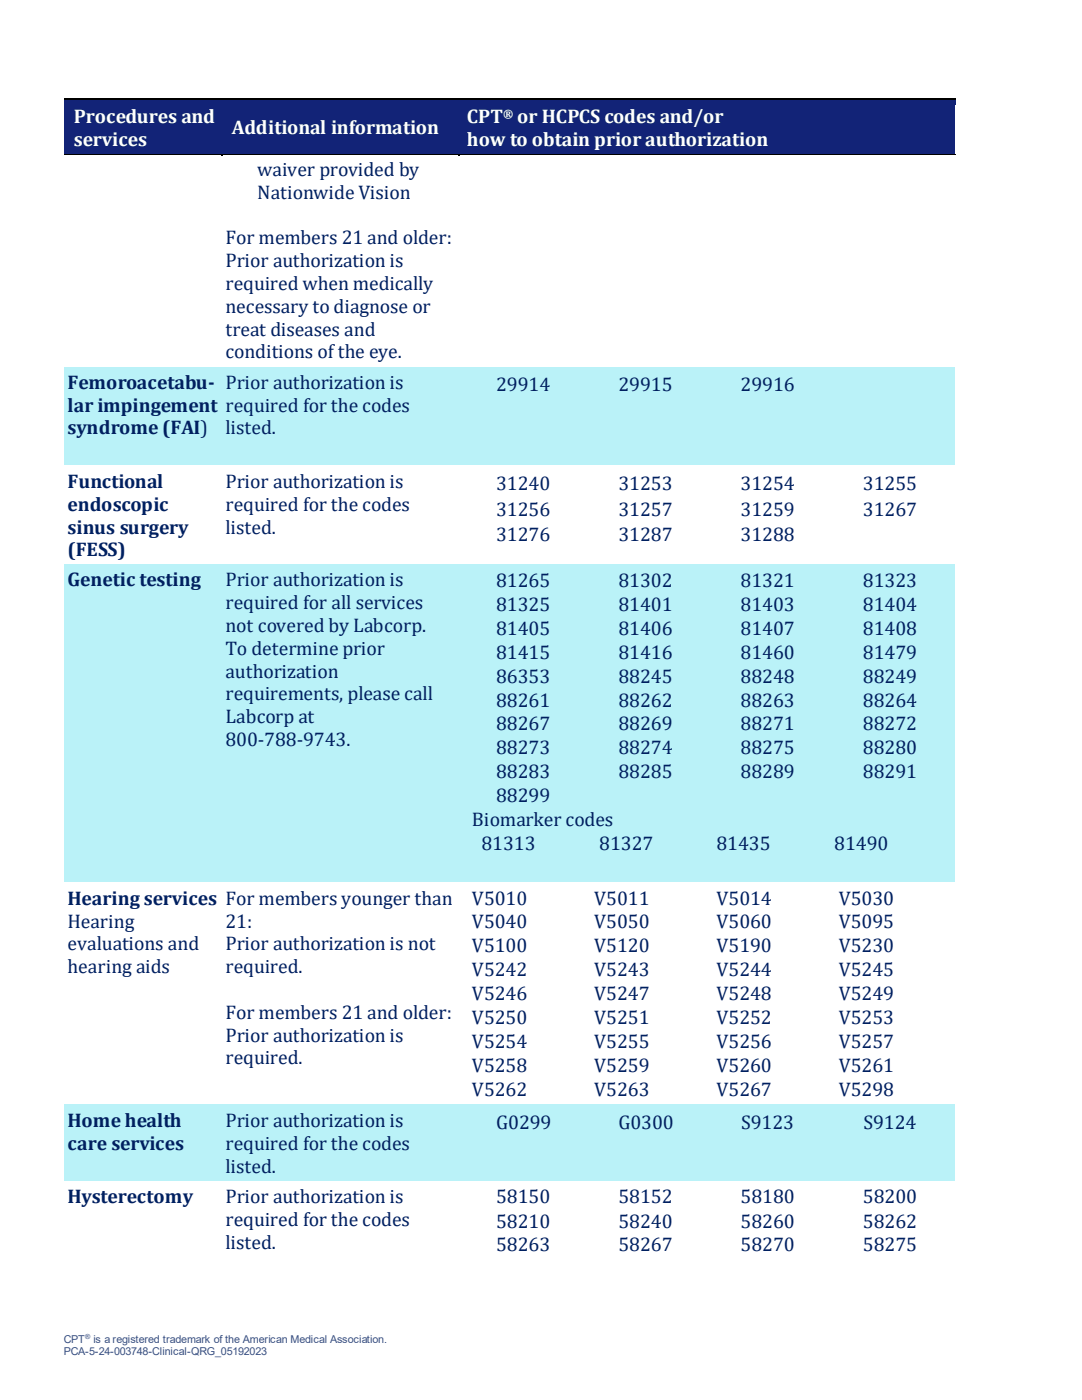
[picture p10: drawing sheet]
<svg xmlns="http://www.w3.org/2000/svg" width="216mm" height="279mm" viewBox="0 0 216 279" stroke-linecap="round" stroke-linejoin="round" font-family="sans-serif">
<defs><g id="words">
<g font-size="3.9" fill="#fff">
<text x="14.7" y="24.5">Procedures and</text>
<text x="14.7" y="29.1">services</text>
<text x="46.3" y="26.8">Additional information</text>
<text x="93.2" y="24.5">CPT</text>
<text x="93.2" y="29.1">how to obtain prior authorization</text>
<text x="103.2" y="24.5">or HCPCS codes and/or</text>
</g>
<g font-size="3.9" fill="#002060">
<text x="51.3" y="35.1">waiver provided by</text>
<text x="51.3" y="39.6">Nationwide Vision</text>
<text x="45" y="48.8">For members 21 and older:</text>
<text x="45" y="53.4">Prior authorization is</text>
<text x="45" y="57.9">required when medically</text>
<text x="45" y="62.4">necessary to diagnose or</text>
<text x="45" y="67">treat diseases and</text>
<text x="45" y="71.5">conditions of the eye.</text>
<text x="13.5" y="77.6">Femoroacetabu-</text>
<text x="45" y="77.6">Prior authorization is</text>
<text x="13.5" y="82.2">lar impingement</text>
<text x="45" y="82.2">required for the codes</text>
<text x="99" y="78">29914</text>
<text x="123.4" y="78">29915</text>
<text x="147.8" y="78">29916</text>
<text x="13.5" y="86.7">syndrome (FAI)</text>
<text x="45" y="86.7">listed.</text>
<text x="13.5" y="97.3">Functional</text>
<text x="13.5" y="101.9">endoscopic</text>
<text x="45" y="97.3">Prior authorization is</text>
<text x="45" y="101.9">required for the codes</text>
<text x="99" y="97.8">31240</text>
<text x="123.4" y="97.8">31253</text>
<text x="147.8" y="97.8">31254</text>
<text x="172.2" y="97.8">31255</text>
<text x="13.5" y="106.5">sinus surgery</text>
<text x="45" y="106.5">listed.</text>
<text x="99" y="102.9">31256</text>
<text x="99" y="108">31276</text>
<text x="123.4" y="102.9">31257</text>
<text x="123.4" y="108">31287</text>
<text x="147.8" y="102.9">31259</text>
<text x="147.8" y="108">31288</text>
<text x="172.2" y="102.9">31267</text>
<text x="13.5" y="110.9">(FESS)</text>
<text x="13.5" y="117">Genetic testing</text>
<text x="45" y="117">Prior authorization is</text>
<text x="99" y="117.1">81265</text>
<text x="123.4" y="117.1">81302</text>
<text x="147.8" y="117.1">81321</text>
<text x="172.2" y="117.1">81323</text>
<text x="45" y="121.6">required for all services</text>
<text x="99" y="122">81325</text>
<text x="123.4" y="122">81401</text>
<text x="147.8" y="122">81403</text>
<text x="172.2" y="122">81404</text>
<text x="45" y="126.2">not covered by Labcorp.</text>
<text x="45" y="130.7">To determine prior</text>
<text x="99" y="126.7">81405</text>
<text x="99" y="131.5">81415</text>
<text x="123.4" y="126.7">81406</text>
<text x="123.4" y="131.5">81416</text>
<text x="147.8" y="126.7">81407</text>
<text x="147.8" y="131.5">81460</text>
<text x="172.2" y="126.7">81408</text>
<text x="172.2" y="131.5">81479</text>
<text x="45" y="135.3">authorization</text>
<text x="99" y="136.2">86353</text>
<text x="123.4" y="136.2">88245</text>
<text x="147.8" y="136.2">88248</text>
<text x="172.2" y="136.2">88249</text>
<text x="45" y="139.8">requirements, please call</text>
<text x="99" y="141">88261</text>
<text x="123.4" y="141">88262</text>
<text x="147.8" y="141">88263</text>
<text x="172.2" y="141">88264</text>
<text x="45" y="144.3">Labcorp at</text>
<text x="45" y="148.9">800-788-9743.</text>
<text x="99" y="145.7">88267</text>
<text x="123.4" y="145.7">88269</text>
<text x="147.8" y="145.7">88271</text>
<text x="172.2" y="145.7">88272</text>
<text x="99" y="150.6">88273</text>
<text x="99" y="155.3">88283</text>
<text x="123.4" y="150.6">88274</text>
<text x="123.4" y="155.3">88285</text>
<text x="147.8" y="150.6">88275</text>
<text x="147.8" y="155.3">88289</text>
<text x="172.2" y="150.6">88280</text>
<text x="172.2" y="155.3">88291</text>
<text x="99" y="160.1">88299</text>
<text x="94.2" y="164.8">Biomarker codes</text>
<text x="96.1" y="169.6">81313</text>
<text x="119.6" y="169.6">81327</text>
<text x="143" y="169.6">81435</text>
<text x="166.5" y="169.6">81490</text>
<text x="13.5" y="180.6">Hearing services</text>
<text x="13.5" y="185.1">Hearing</text>
<text x="45" y="180.6">For members younger than</text>
<text x="45" y="185.1">21:</text>
<text x="94.2" y="180.6">V5010</text>
<text x="94.2" y="185.3">V5040</text>
<text x="118.6" y="180.6">V5011</text>
<text x="118.6" y="185.3">V5050</text>
<text x="143" y="180.6">V5014</text>
<text x="143" y="185.3">V5060</text>
<text x="167.4" y="180.6">V5030</text>
<text x="167.4" y="185.3">V5095</text>
<text x="13.5" y="189.6">evaluations and</text>
<text x="45" y="189.6">Prior authorization is not</text>
<text x="94.2" y="190.1">V5100</text>
<text x="118.6" y="190.1">V5120</text>
<text x="143" y="190.1">V5190</text>
<text x="167.4" y="190.1">V5230</text>
<text x="13.5" y="194.1">hearing aids</text>
<text x="45" y="194.1">required.</text>
<text x="94.2" y="194.8">V5242</text>
<text x="118.6" y="194.8">V5243</text>
<text x="143" y="194.8">V5244</text>
<text x="167.4" y="194.8">V5245</text>
<text x="45" y="203.3">For members 21 and older:</text>
<text x="94.2" y="199.6">V5246</text>
<text x="118.6" y="199.6">V5247</text>
<text x="143" y="199.6">V5248</text>
<text x="167.4" y="199.6">V5249</text>
<text x="45" y="207.9">Prior authorization is</text>
<text x="94.2" y="204.3">V5250</text>
<text x="94.2" y="209.1">V5254</text>
<text x="118.6" y="204.3">V5251</text>
<text x="118.6" y="209.1">V5255</text>
<text x="143" y="204.3">V5252</text>
<text x="143" y="209.1">V5256</text>
<text x="167.4" y="204.3">V5253</text>
<text x="167.4" y="209.1">V5257</text>
<text x="45" y="212.3">required.</text>
<text x="94.2" y="213.8">V5258</text>
<text x="118.6" y="213.8">V5259</text>
<text x="143" y="213.8">V5260</text>
<text x="167.4" y="213.8">V5261</text>
<text x="94.2" y="218.7">V5262</text>
<text x="118.6" y="218.7">V5263</text>
<text x="143" y="218.7">V5267</text>
<text x="167.4" y="218.7">V5298</text>
<text x="13.5" y="224.9">Home health</text>
<text x="45" y="224.9">Prior authorization is</text>
<text x="99" y="225.4">G0299</text>
<text x="123.4" y="225.4">G0300</text>
<text x="147.9" y="225.4">S9123</text>
<text x="172.3" y="225.4">S9124</text>
<text x="13.5" y="229.5">care services</text>
<text x="45" y="229.5">required for the codes</text>
<text x="45" y="234">listed.</text>
<text x="13.5" y="240.1">Hysterectomy</text>
<text x="45" y="240.1">Prior authorization is</text>
<text x="45" y="244.6">required for the codes</text>
<text x="99" y="240.1">58150</text>
<text x="99" y="245">58210</text>
<text x="123.4" y="240.1">58152</text>
<text x="123.4" y="245">58240</text>
<text x="147.8" y="240.1">58180</text>
<text x="147.8" y="245">58260</text>
<text x="172.2" y="240.1">58200</text>
<text x="172.2" y="245">58262</text>
<text x="45" y="249.2">listed.</text>
<text x="99" y="249.7">58263</text>
<text x="123.4" y="249.7">58267</text>
<text x="147.8" y="249.7">58270</text>
<text x="172.2" y="249.7">58275</text>
</g>
<text font-size="2.4" fill="#fff" x="100.4" y="23.6">®</text>
<g font-size="2.2" fill="#44546a">
<text x="12.7" y="268">CPT</text>
<text x="18.7" y="268">is a registered trademark of the American Medical Association.</text>
<text x="12.7" y="270.4">PCA-5-24-003748-Clinical-QRG_05192023</text>
</g>
<text font-size="1.4" fill="#44546a" x="17" y="267.2">®</text>
</g></defs>
<g fill="#122377">
<path d="M12.7 20.1h31.5v10.7h-31.5z" fill-rule="evenodd"/>
<path d="M13.5 20.8h30v4.6h-30z" fill-rule="evenodd"/>
<path d="M13.5 25.4h30v4.6h-30z" fill-rule="evenodd"/>
<path d="M44.2 20.1h47.3v10.7h-47.3z" fill-rule="evenodd"/>
<path d="M45 23.1h45.7v4.6h-45.7z" fill-rule="evenodd"/>
<path d="M91.5 20.1h99.1v10.7h-99.1z" fill-rule="evenodd"/>
<path d="M92.3 20.8h97.5v4.6h-97.5z" fill-rule="evenodd"/>
<path d="M92.3 25.4h97.5v4.6h-97.5z" fill-rule="evenodd"/>
</g>
<path d="M12.7 19.8h31.5" fill="none" stroke="#000" stroke-width=".25"/>
<g fill="#122377">
<path d="M12.7 19.9h31.5v.9h-31.5z" fill-rule="evenodd"/>
<path d="M44.2 19.9h.3v.9h-.3z" fill-rule="evenodd"/>
</g>
<path d="M44.2 19.7h.3v.2h-.3z" fill-rule="evenodd" fill="#000"/>
<path d="M44.5 19.8h47" fill="none" stroke="#000" stroke-width=".25"/>
<g fill="#122377">
<path d="M44.5 19.9h47v.9h-47z" fill-rule="evenodd"/>
<path d="M91.5 19.9h.2v.9h-.2z" fill-rule="evenodd"/>
</g>
<path d="M91.5 19.7h.2v.2h-.2z" fill-rule="evenodd" fill="#000"/>
<path d="M91.7 19.8h98.9" fill="none" stroke="#000" stroke-width=".25"/>
<g fill="#122377">
<path d="M91.7 19.9h98.9v.9h-98.9z" fill-rule="evenodd"/>
<path d="M12.7 29.9h31.5v.7h-31.5z" fill-rule="evenodd"/>
<path d="M44.2 29.9h47.3v.7h-47.3z" fill-rule="evenodd"/>
<path d="M91.5 29.9h99.1v.7h-99.1z" fill-rule="evenodd"/>
</g>
<g fill="#fff">
<path d="M12.7 30.8h31.5v42.4h-31.5z" fill-rule="evenodd"/>
<path d="M44.2 30.8h47.3v42.4h-47.3z" fill-rule="evenodd"/>
<path d="M45 31.5h45.7v4.5h-45.7z" fill-rule="evenodd"/>
<path d="M45 36h45.7v4.5h-45.7z" fill-rule="evenodd"/>
<path d="M45 40.5h45.7v4.6h-45.7z" fill-rule="evenodd"/>
<path d="M45 45.1h45.7v4.6h-45.7z" fill-rule="evenodd"/>
<path d="M45 49.7h45.7v4.6h-45.7z" fill-rule="evenodd"/>
<path d="M45 54.3h45.7v4.5h-45.7z" fill-rule="evenodd"/>
<path d="M45 58.8h45.7v4.5h-45.7z" fill-rule="evenodd"/>
<path d="M45 63.3h45.7v4.6h-45.7z" fill-rule="evenodd"/>
<path d="M45 67.9h45.7v4.5h-45.7z" fill-rule="evenodd"/>
<path d="M91.5 30.8h99.1v42.4h-99.1z" fill-rule="evenodd"/>
</g>
<path d="M12.7 30.9h31.5" fill="none" stroke="#000" stroke-width=".25"/>
<g fill="#fff">
<path d="M12.7 31h31.5v.5h-31.5z" fill-rule="evenodd"/>
<path d="M44.2 31h.3v.5h-.3z" fill-rule="evenodd"/>
</g>
<path d="M44.2 30.8h.3v.2h-.3z" fill-rule="evenodd" fill="#000"/>
<path d="M44.5 30.9h47" fill="none" stroke="#000" stroke-width=".25"/>
<g fill="#fff">
<path d="M44.5 31h47v.5h-47z" fill-rule="evenodd"/>
<path d="M91.5 31h.2v.5h-.2z" fill-rule="evenodd"/>
</g>
<path d="M91.5 30.8h.2v.2h-.2z" fill-rule="evenodd" fill="#000"/>
<path d="M91.7 30.9h98.9" fill="none" stroke="#000" stroke-width=".25"/>
<g fill="#fff">
<path d="M91.7 31h98.9v.5h-98.9z" fill-rule="evenodd"/>
<path d="M12.7 72.4h31.5v.8h-31.5z" fill-rule="evenodd"/>
<path d="M44.2 72.4h47.3v.8h-47.3z" fill-rule="evenodd"/>
<path d="M91.5 72.4h99.1v.8h-99.1z" fill-rule="evenodd"/>
</g>
<g fill="#baf2f8">
<path d="M12.7 73.2h31.5v19.7h-31.5z" fill-rule="evenodd"/>
<path d="M13.5 73.9h30v4.6h-30z" fill-rule="evenodd"/>
<path d="M13.5 78.5h30v4.6h-30z" fill-rule="evenodd"/>
<path d="M13.5 83.1h30v4.4h-30z" fill-rule="evenodd"/>
<path d="M44.2 73.2h47.3v19.7h-47.3z" fill-rule="evenodd"/>
<path d="M45 73.9h45.7v4.6h-45.7z" fill-rule="evenodd"/>
<path d="M45 78.5h45.7v4.6h-45.7z" fill-rule="evenodd"/>
<path d="M45 83.1h45.7v4.4h-45.7z" fill-rule="evenodd"/>
<path d="M45 87.5h45.7v4.6h-45.7z" fill-rule="evenodd"/>
<path d="M91.5 73.2h99.1v19.7h-99.1z" fill-rule="evenodd"/>
<path d="M92.3 73.9h24.4v5.4h-24.4z" fill-rule="evenodd"/>
<path d="M94.2 74.3h20.5v4.6h-20.5z" fill-rule="evenodd"/>
<path d="M116.7 73.9h24.4v5.4h-24.4z" fill-rule="evenodd"/>
<path d="M118.6 74.3h20.5v4.6h-20.5z" fill-rule="evenodd"/>
<path d="M141.1 73.9h24.4v5.4h-24.4z" fill-rule="evenodd"/>
<path d="M143 74.3h20.5v4.6h-20.5z" fill-rule="evenodd"/>
<path d="M165.5 73.9h24.3v5.4h-24.3z" fill-rule="evenodd"/>
<path d="M12.7 73.2h31.5v.7h-31.5z" fill-rule="evenodd"/>
<path d="M44.2 73.2h47.3v.7h-47.3z" fill-rule="evenodd"/>
<path d="M91.5 73.2h99.1v.7h-99.1z" fill-rule="evenodd"/>
<path d="M12.7 92.1h31.5v.8h-31.5z" fill-rule="evenodd"/>
<path d="M44.2 92.1h47.3v.8h-47.3z" fill-rule="evenodd"/>
<path d="M91.5 92.1h99.1v.8h-99.1z" fill-rule="evenodd"/>
</g>
<g fill="#fff">
<path d="M12.7 92.9h31.5v19.7h-31.5z" fill-rule="evenodd"/>
<path d="M13.5 93.6h30v4.6h-30z" fill-rule="evenodd"/>
<path d="M13.5 98.2h30v4.6h-30z" fill-rule="evenodd"/>
<path d="M13.5 102.8h30v4.6h-30z" fill-rule="evenodd"/>
<path d="M13.5 107.4h30v4.4h-30z" fill-rule="evenodd"/>
<path d="M44.2 92.9h47.3v19.7h-47.3z" fill-rule="evenodd"/>
<path d="M45 93.6h45.7v4.6h-45.7z" fill-rule="evenodd"/>
<path d="M45 98.2h45.7v4.6h-45.7z" fill-rule="evenodd"/>
<path d="M45 102.8h45.7v4.6h-45.7z" fill-rule="evenodd"/>
<path d="M91.5 92.9h99.1v19.7h-99.1z" fill-rule="evenodd"/>
<path d="M92.3 93.6h24.4v5.1h-24.4z" fill-rule="evenodd"/>
<path d="M94.2 94.1h20.5v4.6h-20.5z" fill-rule="evenodd"/>
<path d="M116.7 93.6h24.4v5.1h-24.4z" fill-rule="evenodd"/>
<path d="M118.6 94.1h20.5v4.6h-20.5z" fill-rule="evenodd"/>
<path d="M141.1 93.6h24.4v5.1h-24.4z" fill-rule="evenodd"/>
<path d="M143 94.1h20.5v4.6h-20.5z" fill-rule="evenodd"/>
<path d="M165.5 93.6h24.3v5.1h-24.3z" fill-rule="evenodd"/>
<path d="M167.4 94.1h20.5v4.6h-20.5z" fill-rule="evenodd"/>
<path d="M92.3 98.7h24.4v5.1h-24.4z" fill-rule="evenodd"/>
<path d="M94.2 99.2h20.5v4.6h-20.5z" fill-rule="evenodd"/>
<path d="M116.7 98.7h24.4v5.1h-24.4z" fill-rule="evenodd"/>
<path d="M118.6 99.2h20.5v4.6h-20.5z" fill-rule="evenodd"/>
<path d="M141.1 98.7h24.4v5.1h-24.4z" fill-rule="evenodd"/>
<path d="M143 99.2h20.5v4.6h-20.5z" fill-rule="evenodd"/>
<path d="M165.5 98.7h24.3v5.1h-24.3z" fill-rule="evenodd"/>
<path d="M167.4 99.2h20.5v4.6h-20.5z" fill-rule="evenodd"/>
<path d="M92.3 103.8h24.4v5.1h-24.4z" fill-rule="evenodd"/>
<path d="M94.2 104.3h20.5v4.6h-20.5z" fill-rule="evenodd"/>
<path d="M116.7 103.8h24.4v5.1h-24.4z" fill-rule="evenodd"/>
<path d="M118.6 104.3h20.5v4.6h-20.5z" fill-rule="evenodd"/>
<path d="M141.1 103.8h24.4v5.1h-24.4z" fill-rule="evenodd"/>
<path d="M143 104.3h20.5v4.6h-20.5z" fill-rule="evenodd"/>
<path d="M165.5 103.8h24.3v5.1h-24.3z" fill-rule="evenodd"/>
<path d="M12.7 92.9h31.5v.7h-31.5z" fill-rule="evenodd"/>
<path d="M44.2 92.9h47.3v.7h-47.3z" fill-rule="evenodd"/>
<path d="M91.5 92.9h99.1v.7h-99.1z" fill-rule="evenodd"/>
<path d="M12.7 111.8h31.5v.8h-31.5z" fill-rule="evenodd"/>
<path d="M44.2 111.8h47.3v.8h-47.3z" fill-rule="evenodd"/>
<path d="M91.5 111.8h99.1v.8h-99.1z" fill-rule="evenodd"/>
</g>
<g fill="#baf2f8">
<path d="M12.7 112.6h31.5v63.5h-31.5z" fill-rule="evenodd"/>
<path d="M13.5 113.3h30v4.6h-30z" fill-rule="evenodd"/>
<path d="M13.5 117.9h30v4.6h-30z" fill-rule="evenodd"/>
<path d="M13.5 122.5h30v4.6h-30z" fill-rule="evenodd"/>
<path d="M13.5 127.1h30v4.5h-30z" fill-rule="evenodd"/>
<path d="M13.5 131.6h30v4.6h-30z" fill-rule="evenodd"/>
<path d="M13.5 136.2h30v4.5h-30z" fill-rule="evenodd"/>
<path d="M44.2 112.6h47.3v63.5h-47.3z" fill-rule="evenodd"/>
<path d="M45 113.3h45.7v4.6h-45.7z" fill-rule="evenodd"/>
<path d="M45 117.9h45.7v4.6h-45.7z" fill-rule="evenodd"/>
<path d="M45 122.5h45.7v4.6h-45.7z" fill-rule="evenodd"/>
<path d="M45 127.1h45.7v4.5h-45.7z" fill-rule="evenodd"/>
<path d="M45 131.6h45.7v4.6h-45.7z" fill-rule="evenodd"/>
<path d="M45 136.2h45.7v4.5h-45.7z" fill-rule="evenodd"/>
<path d="M45 140.7h45.7v4.5h-45.7z" fill-rule="evenodd"/>
<path d="M45 145.2h45.7v4.6h-45.7z" fill-rule="evenodd"/>
<path d="M91.5 112.6h99.1v63.5h-99.1z" fill-rule="evenodd"/>
<path d="M92.3 113.3h24.4v4.9h-24.4z" fill-rule="evenodd"/>
<path d="M94.2 113.5h20.5v4.5h-20.5z" fill-rule="evenodd"/>
<path d="M116.7 113.3h24.4v4.9h-24.4z" fill-rule="evenodd"/>
<path d="M118.6 113.5h20.5v4.5h-20.5z" fill-rule="evenodd"/>
<path d="M141.1 113.3h24.4v4.9h-24.4z" fill-rule="evenodd"/>
<path d="M143 113.5h20.5v4.5h-20.5z" fill-rule="evenodd"/>
<path d="M165.5 113.3h24.3v4.9h-24.3z" fill-rule="evenodd"/>
<path d="M167.4 113.5h20.5v4.5h-20.5z" fill-rule="evenodd"/>
<path d="M92.3 118.2h24.4v4.7h-24.4z" fill-rule="evenodd"/>
<path d="M94.2 118.3h20.5v4.6h-20.5z" fill-rule="evenodd"/>
<path d="M116.7 118.2h24.4v4.7h-24.4z" fill-rule="evenodd"/>
<path d="M118.6 118.3h20.5v4.6h-20.5z" fill-rule="evenodd"/>
<path d="M141.1 118.2h24.4v4.7h-24.4z" fill-rule="evenodd"/>
<path d="M143 118.3h20.5v4.6h-20.5z" fill-rule="evenodd"/>
<path d="M165.5 118.2h24.3v4.7h-24.3z" fill-rule="evenodd"/>
<path d="M167.4 118.3h20.5v4.6h-20.5z" fill-rule="evenodd"/>
<path d="M92.3 122.9h24.4v4.8h-24.4z" fill-rule="evenodd"/>
<path d="M94.2 123h20.5v4.6h-20.5z" fill-rule="evenodd"/>
<path d="M116.7 122.9h24.4v4.8h-24.4z" fill-rule="evenodd"/>
<path d="M118.6 123h20.5v4.6h-20.5z" fill-rule="evenodd"/>
<path d="M141.1 122.9h24.4v4.8h-24.4z" fill-rule="evenodd"/>
<path d="M143 123h20.5v4.6h-20.5z" fill-rule="evenodd"/>
<path d="M165.5 122.9h24.3v4.8h-24.3z" fill-rule="evenodd"/>
<path d="M167.4 123h20.5v4.6h-20.5z" fill-rule="evenodd"/>
<path d="M92.3 127.7h24.4v4.7h-24.4z" fill-rule="evenodd"/>
<path d="M94.2 127.8h20.5v4.6h-20.5z" fill-rule="evenodd"/>
<path d="M116.7 127.7h24.4v4.7h-24.4z" fill-rule="evenodd"/>
<path d="M118.6 127.8h20.5v4.6h-20.5z" fill-rule="evenodd"/>
<path d="M141.1 127.7h24.4v4.7h-24.4z" fill-rule="evenodd"/>
<path d="M143 127.8h20.5v4.6h-20.5z" fill-rule="evenodd"/>
<path d="M165.5 127.7h24.3v4.7h-24.3z" fill-rule="evenodd"/>
<path d="M167.4 127.8h20.5v4.6h-20.5z" fill-rule="evenodd"/>
<path d="M92.3 132.4h24.4v4.8h-24.4z" fill-rule="evenodd"/>
<path d="M94.2 132.5h20.5v4.6h-20.5z" fill-rule="evenodd"/>
<path d="M116.7 132.4h24.4v4.8h-24.4z" fill-rule="evenodd"/>
<path d="M118.6 132.5h20.5v4.6h-20.5z" fill-rule="evenodd"/>
<path d="M141.1 132.4h24.4v4.8h-24.4z" fill-rule="evenodd"/>
<path d="M143 132.5h20.5v4.6h-20.5z" fill-rule="evenodd"/>
<path d="M165.5 132.4h24.3v4.8h-24.3z" fill-rule="evenodd"/>
<path d="M167.4 132.5h20.5v4.6h-20.5z" fill-rule="evenodd"/>
<path d="M92.3 137.2h24.4v4.7h-24.4z" fill-rule="evenodd"/>
<path d="M94.2 137.4h20.5v4.5h-20.5z" fill-rule="evenodd"/>
<path d="M116.7 137.2h24.4v4.7h-24.4z" fill-rule="evenodd"/>
<path d="M118.6 137.4h20.5v4.5h-20.5z" fill-rule="evenodd"/>
<path d="M141.1 137.2h24.4v4.7h-24.4z" fill-rule="evenodd"/>
<path d="M143 137.4h20.5v4.5h-20.5z" fill-rule="evenodd"/>
<path d="M165.5 137.2h24.3v4.7h-24.3z" fill-rule="evenodd"/>
<path d="M167.4 137.4h20.5v4.5h-20.5z" fill-rule="evenodd"/>
<path d="M92.3 141.9h24.4v4.9h-24.4z" fill-rule="evenodd"/>
<path d="M94.2 142.1h20.5v4.5h-20.5z" fill-rule="evenodd"/>
<path d="M116.7 141.9h24.4v4.9h-24.4z" fill-rule="evenodd"/>
<path d="M118.6 142.1h20.5v4.5h-20.5z" fill-rule="evenodd"/>
<path d="M141.1 141.9h24.4v4.9h-24.4z" fill-rule="evenodd"/>
<path d="M143 142.1h20.5v4.5h-20.5z" fill-rule="evenodd"/>
<path d="M165.5 141.9h24.3v4.9h-24.3z" fill-rule="evenodd"/>
<path d="M167.4 142.1h20.5v4.5h-20.5z" fill-rule="evenodd"/>
<path d="M92.3 146.8h24.4v4.7h-24.4z" fill-rule="evenodd"/>
<path d="M94.2 146.9h20.5v4.6h-20.5z" fill-rule="evenodd"/>
<path d="M116.7 146.8h24.4v4.7h-24.4z" fill-rule="evenodd"/>
<path d="M118.6 146.9h20.5v4.6h-20.5z" fill-rule="evenodd"/>
<path d="M141.1 146.8h24.4v4.7h-24.4z" fill-rule="evenodd"/>
<path d="M143 146.9h20.5v4.6h-20.5z" fill-rule="evenodd"/>
<path d="M165.5 146.8h24.3v4.7h-24.3z" fill-rule="evenodd"/>
<path d="M167.4 146.9h20.5v4.6h-20.5z" fill-rule="evenodd"/>
<path d="M92.3 151.5h24.4v4.8h-24.4z" fill-rule="evenodd"/>
<path d="M94.2 151.6h20.5v4.6h-20.5z" fill-rule="evenodd"/>
<path d="M116.7 151.5h24.4v4.8h-24.4z" fill-rule="evenodd"/>
<path d="M118.6 151.6h20.5v4.6h-20.5z" fill-rule="evenodd"/>
<path d="M141.1 151.5h24.4v4.8h-24.4z" fill-rule="evenodd"/>
<path d="M143 151.6h20.5v4.6h-20.5z" fill-rule="evenodd"/>
<path d="M165.5 151.5h24.3v4.8h-24.3z" fill-rule="evenodd"/>
<path d="M167.4 151.6h20.5v4.6h-20.5z" fill-rule="evenodd"/>
<path d="M92.3 156.3h24.4v4.7h-24.4z" fill-rule="evenodd"/>
<path d="M94.2 156.4h20.5v4.6h-20.5z" fill-rule="evenodd"/>
<path d="M116.7 156.3h24.4v4.7h-24.4z" fill-rule="evenodd"/>
<path d="M141.1 156.3h24.4v4.7h-24.4z" fill-rule="evenodd"/>
<path d="M165.5 156.3h24.3v4.7h-24.3z" fill-rule="evenodd"/>
<path d="M92.3 161h97.5v4.8h-97.5z" fill-rule="evenodd"/>
<path d="M94.2 161.1h93.7v4.6h-93.7z" fill-rule="evenodd"/>
<path d="M92.3 165.8h97.5v9.5h-97.5z" fill-rule="evenodd"/>
<path d="M94.2 165.8h23.5v4.7h-23.5z" fill-rule="evenodd"/>
<path d="M96.1 165.9h19.7v4.6h-19.7z" fill-rule="evenodd"/>
<path d="M117.7 165.8h23.4v4.7h-23.4z" fill-rule="evenodd"/>
<path d="M119.6 165.9h19.5v4.6h-19.5z" fill-rule="evenodd"/>
<path d="M141.1 165.8h23.5v4.7h-23.5z" fill-rule="evenodd"/>
<path d="M143 165.9h19.7v4.6h-19.7z" fill-rule="evenodd"/>
<path d="M164.6 165.8h23.3v4.7h-23.3z" fill-rule="evenodd"/>
<path d="M166.5 165.9h19.5v4.6h-19.5z" fill-rule="evenodd"/>
<path d="M94.2 170.5h93.7v4.8h-93.7z" fill-rule="evenodd"/>
<path d="M96.1 170.6h89.9v4.6h-89.9z" fill-rule="evenodd"/>
<path d="M12.7 112.6h31.5v.7h-31.5z" fill-rule="evenodd"/>
<path d="M44.2 112.6h47.3v.7h-47.3z" fill-rule="evenodd"/>
<path d="M91.5 112.6h99.1v.7h-99.1z" fill-rule="evenodd"/>
<path d="M12.7 175.3h31.5v.8h-31.5z" fill-rule="evenodd"/>
<path d="M44.2 175.3h47.3v.8h-47.3z" fill-rule="evenodd"/>
<path d="M91.5 175.3h99.1v.8h-99.1z" fill-rule="evenodd"/>
</g>
<g fill="#fff">
<path d="M12.7 176.1h31.5v44.3h-31.5z" fill-rule="evenodd"/>
<path d="M13.5 176.9h30v4.5h-30z" fill-rule="evenodd"/>
<path d="M13.5 181.4h30v4.6h-30z" fill-rule="evenodd"/>
<path d="M13.5 186h30v4.5h-30z" fill-rule="evenodd"/>
<path d="M13.5 190.5h30v4.5h-30z" fill-rule="evenodd"/>
<path d="M13.5 195h30v4.6h-30z" fill-rule="evenodd"/>
<path d="M13.5 199.6h30v4.6h-30z" fill-rule="evenodd"/>
<path d="M13.5 204.2h30v4.6h-30z" fill-rule="evenodd"/>
<path d="M13.5 208.8h30v4.4h-30z" fill-rule="evenodd"/>
<path d="M13.5 213.2h30v4.6h-30z" fill-rule="evenodd"/>
<path d="M44.2 176.1h47.3v44.3h-47.3z" fill-rule="evenodd"/>
<path d="M45 176.9h45.7v4.5h-45.7z" fill-rule="evenodd"/>
<path d="M45 181.4h45.7v4.6h-45.7z" fill-rule="evenodd"/>
<path d="M45 186h45.7v4.5h-45.7z" fill-rule="evenodd"/>
<path d="M45 190.5h45.7v4.5h-45.7z" fill-rule="evenodd"/>
<path d="M45 195h45.7v4.6h-45.7z" fill-rule="evenodd"/>
<path d="M45 199.6h45.7v4.6h-45.7z" fill-rule="evenodd"/>
<path d="M45 204.2h45.7v4.6h-45.7z" fill-rule="evenodd"/>
<path d="M45 208.8h45.7v4.4h-45.7z" fill-rule="evenodd"/>
<path d="M91.5 176.1h99.1v44.3h-99.1z" fill-rule="evenodd"/>
<path d="M92.3 176.9h24.4v4.7h-24.4z" fill-rule="evenodd"/>
<path d="M94.2 176.9h20.5v4.5h-20.5z" fill-rule="evenodd"/>
<path d="M116.7 176.9h24.4v4.7h-24.4z" fill-rule="evenodd"/>
<path d="M118.6 176.9h20.5v4.5h-20.5z" fill-rule="evenodd"/>
<path d="M141.1 176.9h24.4v4.7h-24.4z" fill-rule="evenodd"/>
<path d="M143 176.9h20.5v4.5h-20.5z" fill-rule="evenodd"/>
<path d="M165.5 176.9h24.3v4.7h-24.3z" fill-rule="evenodd"/>
<path d="M167.4 176.9h20.5v4.5h-20.5z" fill-rule="evenodd"/>
<path d="M92.3 181.6h24.4v4.8h-24.4z" fill-rule="evenodd"/>
<path d="M94.2 181.6h20.5v4.5h-20.5z" fill-rule="evenodd"/>
<path d="M116.7 181.6h24.4v4.8h-24.4z" fill-rule="evenodd"/>
<path d="M118.6 181.6h20.5v4.5h-20.5z" fill-rule="evenodd"/>
<path d="M141.1 181.6h24.4v4.8h-24.4z" fill-rule="evenodd"/>
<path d="M143 181.6h20.5v4.5h-20.5z" fill-rule="evenodd"/>
<path d="M165.5 181.6h24.3v4.8h-24.3z" fill-rule="evenodd"/>
<path d="M167.4 181.6h20.5v4.5h-20.5z" fill-rule="evenodd"/>
<path d="M92.3 186.4h24.4v4.7h-24.4z" fill-rule="evenodd"/>
<path d="M94.2 186.4h20.5v4.6h-20.5z" fill-rule="evenodd"/>
<path d="M116.7 186.4h24.4v4.7h-24.4z" fill-rule="evenodd"/>
<path d="M118.6 186.4h20.5v4.6h-20.5z" fill-rule="evenodd"/>
<path d="M141.1 186.4h24.4v4.7h-24.4z" fill-rule="evenodd"/>
<path d="M143 186.4h20.5v4.6h-20.5z" fill-rule="evenodd"/>
<path d="M165.5 186.4h24.3v4.7h-24.3z" fill-rule="evenodd"/>
<path d="M167.4 186.4h20.5v4.6h-20.5z" fill-rule="evenodd"/>
<path d="M92.3 191.1h24.4v4.8h-24.4z" fill-rule="evenodd"/>
<path d="M94.2 191.1h20.5v4.6h-20.5z" fill-rule="evenodd"/>
<path d="M116.7 191.1h24.4v4.8h-24.4z" fill-rule="evenodd"/>
<path d="M118.6 191.1h20.5v4.6h-20.5z" fill-rule="evenodd"/>
<path d="M141.1 191.1h24.4v4.8h-24.4z" fill-rule="evenodd"/>
<path d="M143 191.1h20.5v4.6h-20.5z" fill-rule="evenodd"/>
<path d="M165.5 191.1h24.3v4.8h-24.3z" fill-rule="evenodd"/>
<path d="M167.4 191.1h20.5v4.6h-20.5z" fill-rule="evenodd"/>
<path d="M92.3 195.9h24.4v4.7h-24.4z" fill-rule="evenodd"/>
<path d="M94.2 195.9h20.5v4.6h-20.5z" fill-rule="evenodd"/>
<path d="M116.7 195.9h24.4v4.7h-24.4z" fill-rule="evenodd"/>
<path d="M118.6 195.9h20.5v4.6h-20.5z" fill-rule="evenodd"/>
<path d="M141.1 195.9h24.4v4.7h-24.4z" fill-rule="evenodd"/>
<path d="M143 195.9h20.5v4.6h-20.5z" fill-rule="evenodd"/>
<path d="M165.5 195.9h24.3v4.7h-24.3z" fill-rule="evenodd"/>
<path d="M167.4 195.9h20.5v4.6h-20.5z" fill-rule="evenodd"/>
<path d="M92.3 200.6h24.4v4.9h-24.4z" fill-rule="evenodd"/>
<path d="M94.2 200.6h20.5v4.6h-20.5z" fill-rule="evenodd"/>
<path d="M116.7 200.6h24.4v4.9h-24.4z" fill-rule="evenodd"/>
<path d="M118.6 200.6h20.5v4.6h-20.5z" fill-rule="evenodd"/>
<path d="M141.1 200.6h24.4v4.9h-24.4z" fill-rule="evenodd"/>
<path d="M143 200.6h20.5v4.6h-20.5z" fill-rule="evenodd"/>
<path d="M165.5 200.6h24.3v4.9h-24.3z" fill-rule="evenodd"/>
<path d="M167.4 200.6h20.5v4.6h-20.5z" fill-rule="evenodd"/>
<path d="M92.3 205.5h24.4v4.7h-24.4z" fill-rule="evenodd"/>
<path d="M94.2 205.5h20.5v4.5h-20.5z" fill-rule="evenodd"/>
<path d="M116.7 205.5h24.4v4.7h-24.4z" fill-rule="evenodd"/>
<path d="M118.6 205.5h20.5v4.5h-20.5z" fill-rule="evenodd"/>
<path d="M141.1 205.5h24.4v4.7h-24.4z" fill-rule="evenodd"/>
<path d="M143 205.5h20.5v4.5h-20.5z" fill-rule="evenodd"/>
<path d="M165.5 205.5h24.3v4.7h-24.3z" fill-rule="evenodd"/>
<path d="M167.4 205.5h20.5v4.5h-20.5z" fill-rule="evenodd"/>
<path d="M92.3 210.2h24.4v4.8h-24.4z" fill-rule="evenodd"/>
<path d="M94.2 210.2h20.5v4.5h-20.5z" fill-rule="evenodd"/>
<path d="M116.7 210.2h24.4v4.8h-24.4z" fill-rule="evenodd"/>
<path d="M118.6 210.2h20.5v4.5h-20.5z" fill-rule="evenodd"/>
<path d="M141.1 210.2h24.4v4.8h-24.4z" fill-rule="evenodd"/>
<path d="M143 210.2h20.5v4.5h-20.5z" fill-rule="evenodd"/>
<path d="M165.5 210.2h24.3v4.8h-24.3z" fill-rule="evenodd"/>
<path d="M167.4 210.2h20.5v4.5h-20.5z" fill-rule="evenodd"/>
<path d="M92.3 215h24.4v4.7h-24.4z" fill-rule="evenodd"/>
<path d="M94.2 215h20.5v4.6h-20.5z" fill-rule="evenodd"/>
<path d="M116.7 215h24.4v4.7h-24.4z" fill-rule="evenodd"/>
<path d="M118.6 215h20.5v4.6h-20.5z" fill-rule="evenodd"/>
<path d="M141.1 215h24.4v4.7h-24.4z" fill-rule="evenodd"/>
<path d="M143 215h20.5v4.6h-20.5z" fill-rule="evenodd"/>
<path d="M165.5 215h24.3v4.7h-24.3z" fill-rule="evenodd"/>
<path d="M167.4 215h20.5v4.6h-20.5z" fill-rule="evenodd"/>
<path d="M12.7 176.1h31.5v.8h-31.5z" fill-rule="evenodd"/>
<path d="M44.2 176.1h47.3v.8h-47.3z" fill-rule="evenodd"/>
<path d="M91.5 176.1h99.1v.8h-99.1z" fill-rule="evenodd"/>
<path d="M12.7 219.7h31.5v.7h-31.5z" fill-rule="evenodd"/>
<path d="M44.2 219.7h47.3v.7h-47.3z" fill-rule="evenodd"/>
<path d="M91.5 219.7h99.1v.7h-99.1z" fill-rule="evenodd"/>
</g>
<g fill="#baf2f8">
<path d="M12.7 220.4h31.5v15.3h-31.5z" fill-rule="evenodd"/>
<path d="M13.5 221.2h30v4.6h-30z" fill-rule="evenodd"/>
<path d="M13.5 225.8h30v4.6h-30z" fill-rule="evenodd"/>
<path d="M44.2 220.4h47.3v15.3h-47.3z" fill-rule="evenodd"/>
<path d="M45 221.2h45.7v4.6h-45.7z" fill-rule="evenodd"/>
<path d="M45 225.8h45.7v4.6h-45.7z" fill-rule="evenodd"/>
<path d="M45 230.4h45.7v4.5h-45.7z" fill-rule="evenodd"/>
<path d="M91.5 220.4h99.1v15.3h-99.1z" fill-rule="evenodd"/>
<path d="M92.3 221.2h24.4v5.1h-24.4z" fill-rule="evenodd"/>
<path d="M94.2 221.7h20.5v4.6h-20.5z" fill-rule="evenodd"/>
<path d="M116.7 221.2h24.4v5.1h-24.4z" fill-rule="evenodd"/>
<path d="M118.6 221.7h20.5v4.6h-20.5z" fill-rule="evenodd"/>
<path d="M141.1 221.2h24.4v5.1h-24.4z" fill-rule="evenodd"/>
<path d="M143 221.7h20.5v4.6h-20.5z" fill-rule="evenodd"/>
<path d="M165.5 221.2h24.3v5.1h-24.3z" fill-rule="evenodd"/>
<path d="M167.4 221.7h20.5v4.6h-20.5z" fill-rule="evenodd"/>
<path d="M12.7 220.4h31.5v.8h-31.5z" fill-rule="evenodd"/>
<path d="M44.2 220.4h47.3v.8h-47.3z" fill-rule="evenodd"/>
<path d="M91.5 220.4h99.1v.8h-99.1z" fill-rule="evenodd"/>
<path d="M12.7 234.9h31.5v.8h-31.5z" fill-rule="evenodd"/>
<path d="M44.2 234.9h47.3v.8h-47.3z" fill-rule="evenodd"/>
<path d="M91.5 234.9h99.1v.8h-99.1z" fill-rule="evenodd"/>
</g>
<g fill="#fff">
<path d="M12.7 235.7h31.5v15.8h-31.5z" fill-rule="evenodd"/>
<path d="M13.5 236.5h30v4.5h-30z" fill-rule="evenodd"/>
<path d="M13.5 241h30v4.5h-30z" fill-rule="evenodd"/>
<path d="M44.2 235.7h47.3v15.8h-47.3z" fill-rule="evenodd"/>
<path d="M45 236.5h45.7v4.5h-45.7z" fill-rule="evenodd"/>
<path d="M45 241h45.7v4.5h-45.7z" fill-rule="evenodd"/>
<path d="M45 245.5h45.7v4.6h-45.7z" fill-rule="evenodd"/>
<path d="M91.5 235.7h99.1v15.8h-99.1z" fill-rule="evenodd"/>
<path d="M92.3 236.5h24.4v4.7h-24.4z" fill-rule="evenodd"/>
<path d="M94.2 236.6h20.5v4.4h-20.5z" fill-rule="evenodd"/>
<path d="M116.7 236.5h24.4v4.7h-24.4z" fill-rule="evenodd"/>
<path d="M118.6 236.6h20.5v4.4h-20.5z" fill-rule="evenodd"/>
<path d="M141.1 236.5h24.4v4.7h-24.4z" fill-rule="evenodd"/>
<path d="M143 236.6h20.5v4.4h-20.5z" fill-rule="evenodd"/>
<path d="M165.5 236.5h24.3v4.7h-24.3z" fill-rule="evenodd"/>
<path d="M167.4 236.6h20.5v4.4h-20.5z" fill-rule="evenodd"/>
<path d="M92.3 241.2h24.4v4.8h-24.4z" fill-rule="evenodd"/>
<path d="M94.2 241.3h20.5v4.6h-20.5z" fill-rule="evenodd"/>
<path d="M116.7 241.2h24.4v4.8h-24.4z" fill-rule="evenodd"/>
<path d="M118.6 241.3h20.5v4.6h-20.5z" fill-rule="evenodd"/>
<path d="M141.1 241.2h24.4v4.8h-24.4z" fill-rule="evenodd"/>
<path d="M143 241.3h20.5v4.6h-20.5z" fill-rule="evenodd"/>
<path d="M165.5 241.2h24.3v4.8h-24.3z" fill-rule="evenodd"/>
<path d="M167.4 241.3h20.5v4.6h-20.5z" fill-rule="evenodd"/>
<path d="M92.3 246h24.4v4.7h-24.4z" fill-rule="evenodd"/>
<path d="M94.2 246.1h20.5v4.5h-20.5z" fill-rule="evenodd"/>
<path d="M116.7 246h24.4v4.7h-24.4z" fill-rule="evenodd"/>
<path d="M118.6 246.1h20.5v4.5h-20.5z" fill-rule="evenodd"/>
<path d="M141.1 246h24.4v4.7h-24.4z" fill-rule="evenodd"/>
<path d="M143 246.1h20.5v4.5h-20.5z" fill-rule="evenodd"/>
<path d="M165.5 246h24.3v4.7h-24.3z" fill-rule="evenodd"/>
<path d="M167.4 246.1h20.5v4.5h-20.5z" fill-rule="evenodd"/>
<path d="M12.7 235.7h31.5v.8h-31.5z" fill-rule="evenodd"/>
<path d="M44.2 235.7h47.3v.8h-47.3z" fill-rule="evenodd"/>
<path d="M91.5 235.7h99.1v.8h-99.1z" fill-rule="evenodd"/>
<path d="M12.7 250.7h31.5v.8h-31.5z" fill-rule="evenodd"/>
<path d="M44.2 250.7h47.3v.8h-47.3z" fill-rule="evenodd"/>
<path d="M91.5 250.7h99.1v.8h-99.1z" fill-rule="evenodd"/>
</g>
<use href="#words"/>
</svg>
